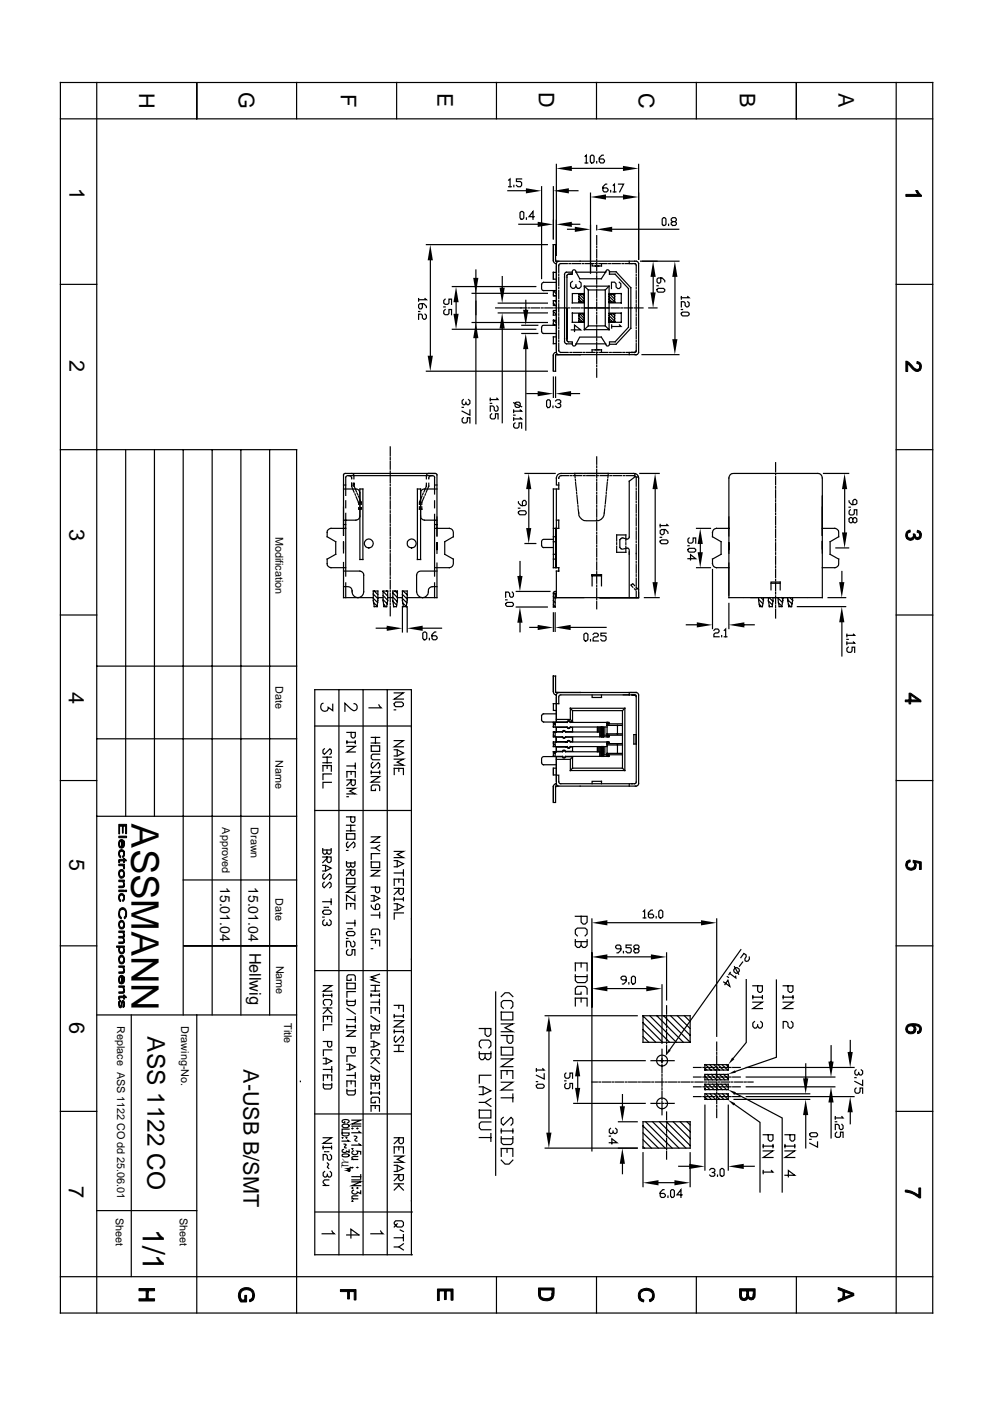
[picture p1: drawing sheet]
<svg xmlns="http://www.w3.org/2000/svg" width="210mm" height="297mm" viewBox="0 0 210 297" stroke-linecap="round" stroke-linejoin="round" font-family="sans-serif">
<defs><g id="words">
<text font-size="8" x="27.9" y="174.6" transform="rotate(90 27.9 174.6)">ASSMANN</text>
<text font-size="6.4" x="30.3" y="260.6" transform="rotate(90 30.3 260.6)">1/1</text>
<text font-size="5.2" x="31.2" y="219.7" transform="rotate(90 31.2 219.7)">ASS 1122 CO</text>
<g font-size="4.6">
<text x="29.5" y="19.7" transform="rotate(90 29.5 19.7)">H</text>
<text x="50.7" y="19.6" transform="rotate(90 50.7 19.6)">G</text>
<text x="72.3" y="19.8" transform="rotate(90 72.3 19.8)">F</text>
<text x="92.8" y="19.8" transform="rotate(90 92.8 19.8)">E</text>
<text x="114.2" y="19.5" transform="rotate(90 114.2 19.5)">D</text>
<text x="135.4" y="19.8" transform="rotate(90 135.4 19.8)">C</text>
<text x="156.8" y="19.8" transform="rotate(90 156.8 19.8)">B</text>
<text x="177.8" y="19.8" transform="rotate(90 177.8 19.8)">A</text>
<text x="14.7" y="39.8" transform="rotate(90 14.7 39.8)">1</text>
<text x="14.7" y="76.4" transform="rotate(90 14.7 76.4)">2</text>
<text x="14.7" y="112.1" transform="rotate(90 14.7 112.1)">3</text>
<text x="14.6" y="146.8" transform="rotate(90 14.6 146.8)">4</text>
<text x="14.7" y="182.1" transform="rotate(90 14.7 182.1)">5</text>
<text x="14.7" y="216.8" transform="rotate(90 14.7 216.8)">6</text>
<text x="51.6" y="226.7" transform="rotate(90 51.6 226.7)">A-USB B/SMT</text>
<text x="14.6" y="251.5" transform="rotate(90 14.6 251.5)">7</text>
</g>
<text font-size="3.4" x="52.9" y="202" transform="rotate(90 52.9 202)">Hellwig</text>
<g font-size="3">
<text x="46.7" y="188.1" transform="rotate(90 46.7 188.1)">15.01.04</text>
<text x="52.7" y="188.1" transform="rotate(90 52.7 188.1)">15.01.04</text>
</g>
<text font-size="2.7" x="72.5" y="246.2" transform="rotate(90 72.5 246.2)">u</text>
<g font-size="2.3">
<text x="58.4" y="113.8" transform="rotate(90 58.4 113.8)">Modification</text>
<text x="58.4" y="145.4" transform="rotate(90 58.4 145.4)">Date</text>
<text x="58.4" y="161.2" transform="rotate(90 58.4 161.2)">Name</text>
<text x="47.1" y="175.4" transform="rotate(90 47.1 175.4)">Approved</text>
<text x="53.2" y="175.4" transform="rotate(90 53.2 175.4)">Drawn</text>
<text x="58.4" y="190.4" transform="rotate(90 58.4 190.4)">Date</text>
<text x="58.5" y="204.7" transform="rotate(90 58.5 204.7)">Name</text>
<text x="24.8" y="217.5" transform="rotate(90 24.8 217.5)">Replace ASS 1122 CO dd 25.06.01</text>
<text x="38.4" y="217.5" transform="rotate(90 38.4 217.5)">Drawing-No.</text>
<text x="60.2" y="216.9" transform="rotate(90 60.2 216.9)">Title</text>
<text x="24.6" y="258.1" transform="rotate(90 24.6 258.1)">Sheet</text>
<text x="38.1" y="258.1" transform="rotate(90 38.1 258.1)">Sheet</text>
</g>
</g></defs>
<g fill="#000" stroke="#000" stroke-width=".21">
<path d="M194.1 40.4h.5l.2 .4-.2 .4z" fill-rule="evenodd"/>
<path d="M192.1 41.2h2.5l.2-.4 .6 .6v.2h-3.3z" fill-rule="evenodd"/>
<path d="M192.1 76.6a3.1 3.1 0 0 1 1.8 1.5l.6 .2 .4-.1 .1-.5 .1 .8a1.15 1.15 0 0 1-1.7-.4l-1-.9v1.6h-.3z" fill-rule="evenodd"/>
<path d="M194.4 76.7a1.1 1.1 0 0 1 .7 1.8l-.2-1.2-.5-.2z" fill-rule="evenodd"/>
<path d="M192.3 112.7l.7-.3v.4l-.5 .3-.2 1.1a1.19 1.19 0 0 1 0-1.5z" fill-rule="evenodd"/>
<path d="M192.4 113.4l.1 .5a.78 .78 0 0 0 1 0l.2-.4 .1 .4-.2 .5a.95 .95 0 0 1-1.3-.2z" fill-rule="evenodd"/>
<path d="M193.6 113.2h.4l-.2 .7z" fill-rule="evenodd"/>
<path d="M194.5 112.4l.7 .4-.2 .6-.1-.3-.5-.3z" fill-rule="evenodd"/>
<path d="M194 113.3l.1 .5 .4 .2 .4-.2 .3-1a.89 .89 0 0 1 0 1.3 .89 .89 0 0 1-1.4-.2z" fill-rule="evenodd"/>
<path d="M192.7 147h.4l2.1 1.5v.3l-2.1-1.5v2h-.4v-.5h-.8v-.4h.8z" fill-rule="evenodd"/>
<path d="M193.1 147.3v1.1h1.5l.6 .4h-2.1z" fill-rule="evenodd"/>
<path d="M25.2 177.3h1.6v.3h-1.6z" fill-rule="evenodd"/>
<path d="M25.3 178.3l.2 1.5a1.2 1.2 0 0 1-.2-1.5z" fill-rule="evenodd"/>
<path d="M25.5 178.1l.5-.1 .2 .3v.6l-.3-.5-.1 1.4-.1-1.5-.3 .2-.1 .5v-.7z" fill-rule="evenodd"/>
<path d="M25.9 178.4v1.1a1.2 1.2 0 0 0 .3-1.2 1 1 0 0 1-.4 1.5z" fill-rule="evenodd"/>
<path d="M25.2 174.8h1.6v2h-.2v-1.6h-.5v1.4h-.1v-1.4h-.6v1.6h-.2z" fill-rule="evenodd"/>
<path d="M25.3 182.2l.1 .7h-.2z" fill-rule="evenodd"/>
<path d="M25.3 180.4v.6l.3 .5v.3l-.5-.5z" fill-rule="evenodd"/>
<path d="M25.3 189.7v.6l.3 .5v.4l-.5-.6z" fill-rule="evenodd"/>
<path d="M25.3 193.7l.1 .5 .3 .3v.3l-.4-.3z" fill-rule="evenodd"/>
<path d="M25.3 184.6v.7l.3 .5h.4l.2-.5v.6l-.1 .2a.69 .69 0 0 1-.8-.1 .69 .69 0 0 1-.2-.7z" fill-rule="evenodd"/>
<path d="M25.2 187.9l.9-.1 .1-.4v.7l-.1 .1h-.9z" fill-rule="evenodd"/>
<path d="M25.3 195.4v.7l.3 .5h.4l.2-.5v.6l-.4 .3a.95 .95 0 0 1-.5-1.6z" fill-rule="evenodd"/>
<path d="M25.5 180.2h.6l.2 .3-.1 .5-.2-.5h-.5l-.2 .5v-.6z" fill-rule="evenodd"/>
<path d="M25.3 189.7l.4-.3 .4 .2 .2 .2-.1 .6-.1-.5-.3-.1-.4 .1-.1 .4z" fill-rule="evenodd"/>
<path d="M25.2 199.7h.9l.1-.3 .1 .5-.3 .2h-.8z" fill-rule="evenodd"/>
<path d="M26.2 198.2l.1 .4-.1 .2z" fill-rule="evenodd"/>
<path d="M25.2 183.2h1.2l-.2 .7-.2-.3-.8-.1z" fill-rule="evenodd"/>
<path d="M25.2 186.6h1.2v.3h-.2v.2l-.2-.2h-.8z" fill-rule="evenodd"/>
<path d="M25.2 188.7h1.2v.3h-1.2z" fill-rule="evenodd"/>
<path d="M25.2 197.4h1.2v.3h-.2v.2l-.2-.1-.8-.1z" fill-rule="evenodd"/>
<path d="M26.3 180.5l.1 .9-.4 .4z" fill-rule="evenodd"/>
<path d="M26.2 183.5l.2 .4-.1 .4-.1-.2z" fill-rule="evenodd"/>
<path d="M25.5 184.4l.2-.1a.94 .94 0 0 1 .5 1.6l-.1-1a.42 .42 0 0 0-.7 0l-.1 .4v-.7z" fill-rule="evenodd"/>
<path d="M26.2 186.9a1.02 1.02 0 0 1 0 1.2z" fill-rule="evenodd"/>
<path d="M26.3 189.8l.1 .9-.4 .4z" fill-rule="evenodd"/>
<path d="M25.5 195.2a.78 .78 0 0 1 .9 .3 .78 .78 0 0 1 0 .9l-.2 .3a1.11 1.11 0 0 0-.2-1.2h-.5l-.2 .6v-.7z" fill-rule="evenodd"/>
<path d="M25.2 198.5l1-.1v.4a.93 .93 0 0 1 .1 1.1l-.1-.9-.2-.1h-.8z" fill-rule="evenodd"/>
<path d="M26.2 197.7l.2 .6-.1 .3z" fill-rule="evenodd"/>
<path d="M26.7 193.7v.7l-.3 .4-.1-.3 .3-.3z" fill-rule="evenodd"/>
<path d="M25.3 182.2h.9v-.2h.2v.2h.3l.1 .3h-.4v.4h-.2v-.4h-.7l-.1 .2z" fill-rule="evenodd"/>
<path d="M26.6 188.7h.2v.3h-.2z" fill-rule="evenodd"/>
<path d="M25.4 192.7a.83 .83 0 0 1 1-.2 .83 .83 0 0 1 .4 .9l-.1 1v-.7a.7 .7 0 0 0-.7-.9 .7 .7 0 0 0-.7 .9v.8l-.2-.8z" fill-rule="evenodd"/>
<path d="M192.3 182.7l.7-.4v.4l-.4 .2-.2 .5z" fill-rule="evenodd"/>
<path d="M192.3 182.7l.1 .7a.79 .79 0 0 0 .7 .7 .79 .79 0 0 0 .8-.7l.1 .8a1.15 1.15 0 0 1-1.6 0 1.15 1.15 0 0 1-.1-1.5z" fill-rule="evenodd"/>
<path d="M194.1 182.9a1.04 1.04 0 0 1-.1 1.3z" fill-rule="evenodd"/>
<path d="M193.6 182.4l1.7 .3v1.6h-.4v-1.3l-.8-.1-.1 1.3-.1-.8-.3-.6z" fill-rule="evenodd"/>
<path d="M25.3 211.2l.1 .7h-.2z" fill-rule="evenodd"/>
<path d="M25.3 207l.2 1.6a1.2 1.2 0 0 1-.2-1.6z" fill-rule="evenodd"/>
<path d="M25.4 212.1l.1-.1 .1 .4-.2 .1-.1 .4-.1-.6z" fill-rule="evenodd"/>
<path d="M25.3 202.8l.1 1 .2 .2h.4l.2-.6v.7l-.4 .3a.95 .95 0 0 1-.5-1.6z" fill-rule="evenodd"/>
<path d="M25.2 206.1l.9-.1 .1-.4v.7l-.1 .1h-.9z" fill-rule="evenodd"/>
<path d="M25.5 206.9l.5-.1 .2 .2v.7l-.3-.5-.1 1.4-.1-1.5-.3 .2-.1 .4v-.7z" fill-rule="evenodd"/>
<path d="M25.2 210.3h.9l.1-.4v.6l-.1 .1h-.9z" fill-rule="evenodd"/>
<path d="M26.2 212.8v.7l-.1 .1z" fill-rule="evenodd"/>
<path d="M25.3 200.9l.1 .8a.42 .42 0 0 0 .7 0l.1-.3 .1 .5a.64 .64 0 0 1-.8 .3 .64 .64 0 0 1-.4-.8z" fill-rule="evenodd"/>
<path d="M24.7 200.6h1.7v.3h-.2v.2l-.2-.2h-.5l-.2 .5v-.5h-.6z" fill-rule="evenodd"/>
<path d="M25.2 204.8h1.2v.3h-.2v.2l-.4-.2h-.6z" fill-rule="evenodd"/>
<path d="M25.2 209h1.2v.3h-.2v.2l-.4-.2h-.6z" fill-rule="evenodd"/>
<path d="M26.2 200.9l.2 .5-.1 .5z" fill-rule="evenodd"/>
<path d="M25.5 202.6a.82 .82 0 0 1 .8 .3 .82 .82 0 0 1 .1 .9l-.2 .3v-.7l-.2-.5h-.5l-.2 .5v-.6z" fill-rule="evenodd"/>
<path d="M26.2 205.1l.2 .6-.2 .6z" fill-rule="evenodd"/>
<path d="M25.9 207.2v1.1a1.3 1.3 0 0 0 .3-1.3 1.03 1.03 0 0 1-.4 1.6z" fill-rule="evenodd"/>
<path d="M26.2 209.3l.2 .6-.2 .6z" fill-rule="evenodd"/>
<path d="M25.2 212.3l.3 1 .2-.8 .3-.4a.98 .98 0 0 1 .2 1.4v-1l-.1-.1-.4 1.2h-.4l-.2-.6z" fill-rule="evenodd"/>
<path d="M25.3 211.2h.9v-.3h.2v.3h.3l.1 .3h-.4v.4h-.2v-.4h-.8v.2z" fill-rule="evenodd"/>
<path d="M192.4 218.2l.1 .4a.8 .8 0 0 0 1.3-.4l.1 .7a1.3 1.3 0 0 1-1.7-.1z" fill-rule="evenodd"/>
<path d="M193.8 217.4a1 1 0 0 1 .1 1.5z" fill-rule="evenodd"/>
<path d="M195 218.2l.2 .6-.6 .3-.1-.4 .4-.1z" fill-rule="evenodd"/>
<path d="M192.4 217.3a2.39 2.39 0 0 1 2.9 .4l.1 .5-.2 .6-.2-.6a1.08 1.08 0 0 0-1.2-.8l-.1 .3a.78 .78 0 0 0-.8-.2 .78 .78 0 0 0-.5 .7l-.2 .5a1.11 1.11 0 0 1 .2-1.4z" fill-rule="evenodd"/>
<path d="M191.9 252.3a4.6 4.6 0 0 1 2.9 1.2v-1.6h.4v2.1h-.3a5.1 5.1 0 0 0-3-1.3z" fill-rule="evenodd"/>
<path d="M29.5 275.4h1.5l.4-1.7v1.7h1.4v.4h-3.3z" fill-rule="evenodd"/>
<path d="M29.5 273.2h3.3v.5h-1.4l-.4 1.7v-1.7h-1.5z" fill-rule="evenodd"/>
<path d="M50.9 274.6l.4 1h.6v-1h.4v1.4h-1.2l-.3-.3z" fill-rule="evenodd"/>
<path d="M53.6 274.6v1.1l-.6 .3-.1-.4 .6-.5z" fill-rule="evenodd"/>
<path d="M51 273.4a1.72 1.72 0 0 1 2.3 0 1.72 1.72 0 0 1 .3 2.3 2.08 2.08 0 0 0-.3-1.9 1.36 1.36 0 0 0-1.5-.4 1.36 1.36 0 0 0-.9 1.2l-.1 1.1-.1-.3a1.93 1.93 0 0 1 .3-2z" fill-rule="evenodd"/>
<path d="M72.2 273.4h3.3v2.2h-.4v-1.8h-1v1.6h-.4v-1.6h-1.5z" fill-rule="evenodd"/>
<path d="M92.8 273.3h3.3v2.4h-.5v-2h-1v1.8h-.4v-1.8h-1.1v2h-.3z" fill-rule="evenodd"/>
<path d="M114.6 273.5a1.35 1.35 0 0 0 .5 1.7l.5 .1a1.1 1.1 0 0 0 1.5-1.1l.1 1.1a2.05 2.05 0 0 1-2.8-.1z" fill-rule="evenodd"/>
<path d="M114.2 273.1h3.3a3 3 0 0 1-.3 2.2l-.1-1.8h-2.5l-.2 1.7-.2-.4z" fill-rule="evenodd"/>
<path d="M135.7 274.6a.94 .94 0 0 0 .8 1l-.1 .4-.8-.4z" fill-rule="evenodd"/>
<path d="M138.3 274.7l.2 .8-.7 .5-.1-.4 .5-.4z" fill-rule="evenodd"/>
<path d="M135.8 273.5a1.73 1.73 0 0 1 2.1-.2 1.73 1.73 0 0 1 .8 1.9l-.2 .3-.2-.8a1.39 1.39 0 0 0-.9-1.1 1.39 1.39 0 0 0-1.5 .4l-.2 .6-.1 1-.2-.4-.1-.5a1.41 1.41 0 0 1 .5-1.2z" fill-rule="evenodd"/>
<path d="M157.2 273.7a1.61 1.61 0 0 0 .3 1.5h.6l.2-.3v-.4l-.1 1.1a.99 .99 0 0 1-1.2-.2z" fill-rule="evenodd"/>
<path d="M158.7 273.7v1.1l.2 .3h.6l.2-.8v1.2l-.4 .1-.4-.1-.3-.3z" fill-rule="evenodd"/>
<path d="M156.8 273.2h3.3l-.1 1.9-.3 .3v-1.7h-1l-.1 1.5-.3 .3v-1.8h-1.1l-.2 1.7-.2-.3z" fill-rule="evenodd"/>
<path d="M177.7 273l3.3 1.2v.5l-1.9-.8-.4 1.3v-1.4l-1-.4z" fill-rule="evenodd"/>
<path d="M179.1 273.9v1.1l1.6-.5 .3 .2-3.3 1.3v-.4l1-.4z" fill-rule="evenodd"/>
</g>
<g fill="none" stroke="#000" stroke-width=".25">
<path d="M12.8 17.5h185v260.9h-185zM20.5 17.5v260.9M62.9 17.5v7.7M84.1 17.5v7.7M105.3 17.5v7.7M126.5 17.5v7.7M147.6 17.5v7.7M190 17.5v260.9M12.8 25.2h185M41.7 25.2v-7.7v7.7M107.8 38.2l.3-.3v1.7M107.8 39.6h.6"/>
<path d="M108.9 39.3v.3M110.6 37.9h-1.1v.6h.8l.3 .2v.6l-.3 .3h-.5l-.3-.3M114.8 39.6v19.5M117.3 39.6v11M118 34.8v19.4M119.6 35.7h14.2M124.1 33.2l.2-.3v1.7M124.1 34.6h.5M125.2 33.2l.2-.3h.3l.3 .3v1.1l-.3 .3h-.3l-.2-.3zM126.5 34.3v.3M127.9 32.9h-.3l-.5 .6v.8l.3 .3h.5l.3-.3v-.3l-.3-.3h-.8M128.6 39h-.2l-.6 .6v.8l.3 .3h.5l.3-.3v-.3l-.3-.3h-.8"/>
<path d="M130 39.3l.3-.3v1.7M131.1 39h1.1l-.8 1.7M135.4 34.8v20.2M168.8 25.2v-7.7v7.7M90.4 51.9h25.7M91.2 53.5v23.6M100.9 57.2v32.6M106.5 58.6v4M107.7 40.4h5.5M110 47.5h5.7M110.5 44.8h.3l.3 .3v1.1l-.3 .3h-.3l-.2-.3v-1.1zM111.6 46.2v.3"/>
<path d="M113.3 45.9h-1.1l.8-1.1v1.7M117.3 57.7v1.5h.7M117.3 57.7v1.5M117.3 57.7h.7M118 59.9h-2.7l-.5 .4v.9l.2 .4h3M118 55.9a.61 .61 0 0 1-.7-.6v-3.4h.5v3.5h17.1l.4 .2 .1 19.1M118 55.9v18.8M118.5 55.4l-.5 .2v.3M118.5 58.1v.3M118.5 58.8v1.7M119 40.4h3.5M119.6 47.5h3.3"/>
<path d="M120.3 55.9h-1.4l-.4 .2v1.6M120.3 48.6h3.2M120.6 55.9h.4M120.8 58.1h.5h-.8l-.3 .3v6.9M121.3 57.7h-1.4l-.2 .4v14.4l.4 .4h1.2M121.3 59.7l-.3 .3v.8l.3 .3h.4l.4-.3M121.3 55.9h1.8M122.2 57.7h6.2M122.8 59.7l.4 .3v.8l-.4 .3h-.4l-.3-.3v-.4M123.5 55.9h.3M124.1 55.9h1.8M125.2 40.9v17"/>
<path d="M125.5 55.9v.5h.5M126.1 56.4h.2M126.3 55.9h.3M126.3 56.4h.4M126.5 47.8v.9M126.5 50v1.8M126.5 52.2v.3M126.5 52.9v1.7M126.5 55v.3M126.5 55.7v1.7M126.5 57.8v.3M126.5 58.5v1.7"/>
<path d="M126.8 56.4h.1M126.9 41.7h6.9M127 55.9h1.7M127.5 55.9v.5h-.4M128.2 48.6h15.7M129.1 55.9h.3M129.2 57.6l-.2-.4h-.4l-1.1 1.9h-4.6l-.8-1.7-.4-.2-.3 .2-.1 .7M129.5 40.4v.3M129.8 55.9h1.7M130 40.7h.6M131.3 59.8l.3 .4v.6l-.3 .4h-.3l-.4-.4v-.6l-.3-.4h-.7v1.4M131.9 55.9h.3"/>
<path d="M132.6 55.9l2.2 .1 .1 1.7M133.4 55.4v.5M134.9 58.1v.4M134.9 58.8v1.8M135.8 55.4h8.2M138.5 57v6.6M140.1 58.9v.8l-.3 .3h-.2l-.3-.3v-.5l.3-.3h.8l.5 .6v.2M140.7 46.2h.2l.3 .2v1.1l-.3 .3h-.2l-.3-.3v-1.1zM141.8 47.5v.3M142.6 47l-.3-.3v-.3l.3-.2h.6l.2 .2v.3l-.2 .3h-.6l-.3 .3v.2l.3 .3h.6l.2-.3v-.2l-.2-.3M143.1 57v16.5M12.8 60.3h7.7"/>
<path d="M88.8 63.3v.5M88.8 66h.2M89.6 64.4v.8l-.3 .3h-.3l-.2-.3v-.5l.2-.3h.9l.5 .5v.3M90.1 63.3l.3 .2h-1.6M90.1 66.6l.3 .3v.5l-.3 .3h-.2l-.3-.3v-.5l-.3-.3h-.5v1.1M90.4 78.7h25.7M94.1 65.1h.3M94.4 63.4l-.3 .3v.6l.3 .2h.5l.3-.2v-.9h.5v1.1M94.4 65.6l-.3 .3v.6l.3 .2h.5l.3-.2v-.9h.5v1.1M95.9 60.8h17.7M95.9 69.8h17.7M96.7 62.4v5.8"/>
<path d="M100.1 62.2h16M100.1 68.4h16M105.1 65.3h6.6M105.6 64.3h10.5M105.6 66.3h10.5M106.5 68v21.6M110.6 70.7h3.4M110.6 69h3.4M111.5 63.7v3.6M111.5 72.4v18.8M112 65.3h.4M112.7 65.3h1.7"/>
<path d="M114.8 65.3h.4M115.5 65.3h1.8M117.3 75.3v3.4v-3.4M117.3 79.9v4.4M117.3 62.5l.2 .2M117.3 64.3l.5 .5M117.3 66l.7 .7M117.3 68.7l.2 .2M117.4 61.7l.6 .6M117.4 67.9l.6 .6M117.6 65.3h.4M117.7 63.8l.3 .3"/>
<path d="M117.8 79.9v4.4M117.9 74.7l-.5 .3-.1 .3M118 61.7h-.7v1M118 62.7h-.7h.7M118 63.8h-.7v1h.7M118 74.7l.2 .4 .3 .1M118 69h-2.7h-.3l-.2 .4v.9l.2 .4h3M118 65.8h-.7v1h.7M118 74.7h.1M118 67.9h-.7v1h.7M118 71.4h-.7v1.5h.7M118.2 75.2l-.4 .1v3.4h-.5"/>
<path d="M118.3 65.3h1.8M118.5 72.8v1.7l.4 .2h1.6M118.5 60.9v.3M118.5 61.6v1.7M118.5 63.7v.4M118.5 64.4v1.8M118.5 66.5v.4M118.5 67.2v1.8M118.5 69.3v.3M118.5 70v1.8M118.5 72.1v.4M120.2 72.1v-6.8v6.8l.1 .3 .2 .1h.8l.2 .8h.4l.2-.1 .8-1.7h4.6l1.1 1.8h.4l.2-.3h1.4l3.2-3.4v-8.6l-3.2-3.4h-1.4v.5h1.2l2.8 3.1v8.2l-2.8 3.1h-1.2v.5"/>
<path d="M120.4 65.3h.4M120.8 74.7h.4M121.1 69.9h2l-1.3-1v1.4M121.1 65.3h1.8M121.5 74.7h1.8M122.2 72.9h6.2M122.7 63.4l.7 .7M122.7 64l.1 .1M122.7 62.9l1.2 1.1M122.7 64.1h1.2M122.7 66.9l1.2 1.2M122.7 68.1l.1 .1"/>
<path d="M122.7 67.5l.7 .7M122.9 62.4l1 1M122.9 66.5l1 1M123 75.2h-5h5M123 75.2h11.6M123.2 65.3h.4M123.5 62.4l.4 .4M123.5 66.5l.4 .4M123.6 74.7h.4M123.9 62.2h-2.6v2h2.6M123.9 60.7v9.2M123.9 60.7h5.2"/>
<path d="M123.9 66.4h-2.6v1.9h2.6M123.9 60.7l.8 .8M123.9 62.4h-1.2v1.7M123.9 66.5h-1.2v1.7h1.2M123.9 65.3h5.3M123.9 69.9h5.2M124.3 74.7h1.8M124.7 61.5v7.6M124.7 61.5h3.6M124.7 69.1h3.6M124.7 69.1l-.8 .8M126 74.2h-.5v.5"/>
<path d="M126.1 74.2h.2M126.3 74.2h.4M126.4 74.7h.4M126.5 60.6v.3M126.5 61.3v1.7M126.5 63.4v.4M126.5 64.1v1.7M126.5 66.2v.4M126.5 66.9v1.8M126.5 69v.3M126.5 69.7v1.8M126.5 71.8v.4"/>
<path d="M126.5 72.5v1.8M126.5 74.6v.4M126.5 75.3v1.8M126.5 77.4v.4M126.5 78.2v1.8M126.8 74.2h.1M127.1 74.2h.4v.5M127.1 74.7h1.8M128.3 61.5v7.6M128.3 69.1l.8 .8M129.1 60.7v9.2M129.1 62.2h2.6v2h-2.6"/>
<path d="M129.1 62.4h1.2v1.7h-1.2M129.1 60.7l-.8 .8M129.1 62.8l1.2 1.2M129.1 63.4l.7 .7M129.1 64l.1 .1M129.1 66.5h1.2v1.7h-1.2M129.1 66.4h2.6v1.9h-2.6M129.1 66.9l1.2 1.2M129.1 68.1l.2 .1M129.1 67.5l.7 .7M129.3 74.7h.3M129.3 62.4l1 1"/>
<path d="M129.3 66.5l1 1M129.6 65.3h1.7M129.7 68.9v.7M129.9 62.4l.4 .4M129.9 74.7h1.8M129.9 66.5l.4 .4M131.3 68.9l.4 .3h-2M131.6 65.3h.4M132.1 74.7h.3M132.4 65.3h1.7M132.7 74.7h1.6M133.4 74.7v.5"/>
<path d="M134.2 74.7h-.4h.8M134.5 65.3h.3M134.6 74.7h.1M134.9 74.4l-.3 .3M134.9 75.2h-.3h.3M134.9 60.9v.4M134.9 61.6v1.8M134.9 63.7v.4M134.9 64.4v1.8M134.9 66.6v.3M134.9 67.2v1.8M134.9 69.3v.4"/>
<path d="M134.9 70.1v1.7M134.9 72.1v.4M134.9 72.9v1.5M135.1 65.3h1.2M135.4 74.7l-.3 .4-.2 .1M136.1 75.2h7.9M137.6 65.3h1.7M139.3 60.6h.3M139.6 61.1h1.1l.2 .3v.3l-.2 .2h-1.1l-.3-.2v-.3zM144.5 66.4l.2-.2h1.1l.3 .2v.3l-.3 .3h-1.1l-.2-.3zM144.5 62.9v.5M144.5 65.6h.2"/>
<path d="M145.8 62.9l.3 .2h-1.6M145.8 64l.3 .2v.6l-.3 .3h-.2l-.3-.3v-.6l-.3-.2h-.5v1.1M190 60.3h7.8M12.8 95.3h50.1v183.1M26.6 95.3v77.8M32.7 95.3v77.8M38.8 95.3v119.9M45 95.3v119.9M51.1 95.3v119.9M57.2 95.3v119.9M82.7 94.7v2M82.7 97v.4"/>
<path d="M82.7 97.8v1.7M82.7 99.9v.3M98 86.4h.2M98.2 84.7l-.2 .3v.5l.2 .3h.3l.3-.3M98.2 88.6l-.2 .2v.6l.2 .3h.6l.3-.3v-.8h.5v1.1M99.3 84.7l.3 .3v.5l-.3 .3h-.2l-.3-.3v-.2M99.6 86.9v1.1l-1.6-.8M103.9 84.4v.6M103.9 85.5h.3M104.2 87.7l-.3 .3v.6l.3 .2h.6l.3-.2v-.9h.5v1.1M105.3 84.4l.3 .3h-1.7M105.3 86.1l.3 .3v.5l-.3 .3h-.2l-.3-.3v-.5l-.3-.3h-.6v1.1"/>
<path d="M108.9 86.9v.6M108.9 88.6v.5M108.9 85.4l1.7 .8M108.9 88h.3M109.2 85.5l.3-.2h.5l.3 .2v.6l-.3 .3h-.5l-.3-.3zM109.2 89.7l-.3 .2v.6l.3 .3h.5l.3-.3v-.8h.6v1.1M110.3 86.9l.3 .3h-1.7M110.3 88.6l.3 .2h-1.7M111.7 83.4h4M115.9 85l.2-.2h.3l.3 .2v1.1l-.3 .3h-.3l-.2-.3zM117.2 86.1v.3M117.8 85l.3-.2h.5l.3 .2v.3l-.3 .3h-.3"/>
<path d="M118.6 85.6l.3 .3v.2l-.3 .3h-.5l-.3-.3M119.4 83.4h3.5M126.5 96.9v1.5M126.5 98.8v.3M126.5 99.5v1.7M164.4 98.1v1.9M190 95.3h7.8M72.8 103.7h2.7a.8 .8 0 0 1 .8 .8M72.8 116.4v-1.6v2.4M72.8 119.3v7.4h6.3M72.8 102.8h.5M72.8 111.2h.5"/>
<path d="M73.3 112h-3.1a.87 .87 0 0 0-.8 .9v.9l1.8 1.1v2.6l-1.8 1v1a.87 .87 0 0 0 .8 .9h3.1M73.3 106.2v1.5M73.3 108.8v13.3M73.9 100.8h17.8M74.6 102.5v.5v-.5M74.6 101.5a.57 .57 0 0 0-.5-.7h-.5l-.3 .4v3.8M74.6 103v.2v-.2M74.6 100.4h17.7M74.6 103.2l.5 1.2M75 101.5v-.9l-.2-.2-1.9 .1-.1 13M75 102.5v.4v-.4M75 102.9l.6 1.4"/>
<path d="M75.2 104.7l.2 .3M75.5 105.3l.5 1.2M75.7 104.6l.2 .3M76 106.5l.1 .4M76 105.2l.5 1.2M76 106.5l.1 .1M76.1 107.6v.4h.5h-.5M76.3 109.4a.87 .87 0 0 1-.8 .9h-2.7M76.3 103.7h.6v14.9h-.6zM76.5 106.4l.1 .5zM76.6 107.6v.4v-.4M82.7 100.5v1.8"/>
<path d="M82.7 102.7v.3M82.7 103.4v1.7M82.7 105.5v.3M82.7 106.2v1.7M82.7 108.3v.3M82.7 109v1.8M82.7 111.1v.3M82.7 111.8v1.7M82.7 113.9v.4M82.7 114.6v1.7M82.7 116.7v.4M82.7 117.4v1.8"/>
<path d="M82.7 119.5v.4M88.5 103.7h.7v14.9h-.7zM88.9 107.4v.6h.5M88.9 108h.5M89.2 109.4a.87 .87 0 0 0 .8 .9h2.6M89.4 107.4v.6M89.5 105.2l-.5 1.2-.1 .5M89.7 104.6l-.1 .3M89.9 105.3l-.5 1.2v.4M90.2 104.7l-.1 .3M90.4 101.5v-.7l.3-.4 1.9 .1v13.1M90.4 102.5v.6l-.5 1.2"/>
<path d="M90.9 101.5a.68 .68 0 0 1 .4-.6 .68 .68 0 0 1 .8 .1v3.7M90.9 102.5v.5l-.5 1.4M92.1 112h3.2a.87 .87 0 0 1 .8 .9v.9l-1.8 1.1v2.6l1.8 1v1a.87 .87 0 0 1-.8 .9h-3.2M92.1 102.8h.5M92.1 111.2h.5M92.1 106.2v1.5M92.1 109.1v13M92.6 103.7h-2.6a.79 .79 0 0 0-.8 .8M92.6 116.5v-1.6v2.4M92.6 119.4v7.3h-6.3M109.9 106.4v.2l.6 .6h.8l.3-.3v-.5l-.3-.3h-.3l-.2 .3v.8M109.9 107.7h.3"/>
<path d="M110.2 108.3h1.1l.3 .3v.2l-.3 .3h-1.1l-.3-.3v-.2zM110.3 119v4.7M111.3 100.4h6.4M111.3 115.2h2.3M112.1 102v11.6M117.3 114.3h-2l-.5 .5v.9l.2 .3 2.3 .1M117.3 112h1.2v-1.7h-.5v10.1M117.3 113.8h.5M117.3 114.9h.5M117.3 117.5h.5M117.3 118.5h.5M117.8 112v8.4"/>
<path d="M118 103.7v6.6M118.5 102.8h-.5v-1.4a.94 .94 0 0 1 1-1h15.4a.94 .94 0 0 1 1 1v25.3h-8.3M118.5 102.3v1.4h-1.2v16.7h1.2v.7h-.5v5.6h11.2M120.5 100.8h-1.5a.55 .55 0 0 0-.5 .6M120.9 100.8h.4M121.6 100.8h1.7M121.9 100.4v.9M122 101.6v.3M122 102.3l.2 1.8M122.2 104.4l.1 .3M122.3 105.1l.2 1.8M122.5 107.2l.1 .3"/>
<path d="M122.6 107.9l.1 .9a1.61 1.61 0 0 0 1.7 1.6h2.1a1.61 1.61 0 0 0 1.6-1.6l.1-.9M123.7 100.8h.4M124.4 100.8h1.8M126.5 100.8h.4M126.5 101.6v.3M126.5 102.3v1.7M126.5 104.4v.3M126.5 105.1v1.8M126.5 107.2v.3M126.5 107.9v1.8M126.5 110v.3M126.5 110.7v1.7"/>
<path d="M126.5 112.8v.4M126.5 113.5v1.8M126.5 115.6v.4M126.5 116.3v1.8M126.5 118.4v.4M126.5 119.1v1.8M127.2 100.8h1.8M128.3 107.2l-.1 .3M128.5 105.1l-.2 1.8M128.5 104.4v.3M128.8 102.3l-.2 1.8M128.8 101.6v.3"/>
<path d="M129 100.4l-.1 .9M129.3 100.8h.4M130 100.8h1.8M130.7 114.7v-1.3h2v1.3M130.7 115.8v1.3h2v-1.3M130.7 115.1v.3M132.1 100.8h.4M132.7 115.1v.3M132.8 100.8l1.8 .1M133.4 117v9.7M134.7 101.1l-1.3 .9v11.9l-.2 .4-1.4-.2-.4 .3v1.7l.4 .3 1.4-.2 .2 .4v.9M134.7 100.4a.42 .42 0 0 0 0 .6 .42 .42 0 0 0 .6 0"/>
<path d="M134.9 101.1v2M134.9 103.5v.3M134.9 104.1v1.8M134.9 106.3v.3M134.9 107v1.7M134.9 109.1v.3M134.9 109.8v1.7M134.9 111.9v.3M134.9 112.6v1.7M134.9 114.7v.3M134.9 115.4v3.3M134.9 119v.4"/>
<path d="M134.9 119.7v1.8M135.7 100.4h4.1M138.9 102v23.1M140 114.7l.3-.2h1.1l.2 .2v.3l-.2 .3h-1.1l-.3-.3zM140 111.2v.5M140 113.9h.3M140.8 112.3v.8l-.3 .3h-.2l-.3-.3v-.6l.3-.2h.8l.5 .5v.3M141.4 111.2l.2 .2h-1.6M145.9 118.5h1.6l-1.1-.9v1.1M145.9 115.7h.2M146.1 114.1l-.2 .2v.6l.2 .3h.6l.3-.3v-.8h.5v1.1M146.1 116.3h1.1l.3 .2v.3l-.3 .3h-1.1l-.2-.3v-.3z"/>
<path d="M147.7 112h2.9M148.5 113.7v5M154.5 116.5v-1.6v2.4M154.5 112h-2.6a.87 .87 0 0 0-.8 .9v.9l1.8 1.1v2.6l-1.8 1v1a.87 .87 0 0 0 .8 .9h2.6M154.8 100.6l.7-.2h17.9a.94 .94 0 0 1 .9 1v25.3h-19.8v-25.3zM164.4 100.3v.4M164.4 101.1v1.7M164.4 103.2v.3M164.4 103.9v1.7M164.4 106v.3M164.4 106.6v1.8M164.4 108.8v.3"/>
<path d="M164.4 109.5v1.7M164.4 111.6v.3M164.4 112.3v1.7M164.4 114.4v.3M164.4 115.1v1.7M164.4 117.2v.3M164.4 117.9v1.7M164.4 120v.4M174.3 112h2.7a.87 .87 0 0 1 .8 .9v.9l-1.8 1.1v2.6l1.8 1v1a.87 .87 0 0 1-.8 .9h-2.7M174.6 100.4h5.3M177.2 116.2h2.7M179.1 102v12.5"/>
<path d="M180 106.2v.2l.6 .6h.8l.3-.3v-.5l-.3-.3h-.3l-.3 .3v.8M180 107.5h.3M180.3 108.1l-.3 .3v.5l.3 .3h.5l.3-.3v-.8h.6v1.1M180.8 110l.3-.3h.3l.3 .3v.6l-.3 .2h-.3l-.3-.2v-.6l-.2-.3h-.3l-.3 .3v.6l.3 .2h.3l.2-.2M12.8 130.4h7.7M72.8 121.1h3.5a.87 .87 0 0 1 .8 .8v3.6a1.24 1.24 0 0 1-1.4 1.2 1.24 1.24 0 0 1-1-1.5 .87 .87 0 0 0-.9-.8h-1M73.3 123.6v3.1M79.1 125.3h1l-.2 3.3h-.5l-.3-1.3zM79.1 125.9l1 1M79.1 126.8l1 1M79.2 127.8l.7 .7M79.4 125.3l.7 .8"/>
<path d="M79.8 133.2h3.9M80.1 126.7h1.1M81.2 125.3h1v2l-.2 1.3h-.6l-.2-1.3zM81.2 125.4l1 1M81.2 126.2l1 1.1M81.2 127.1l.9 .9M81.3 128.2l.5 .4M82 125.3l.2 .2M82.2 126.7h1.1M82.7 120.2v1.8M82.7 122.3v.3M82.7 123v1.8"/>
<path d="M82.7 125.1v.4M82.7 125.8v1.8M82.7 127.9v.4M82.7 128.6v2M83.3 125.7l1 1h1M83.3 127.5l.8 .8M83.3 125.3h1v2l-.2 1.3h-.6zM83.3 126.6l.9 1M83.5 128.5v.1M83.8 125.3l.5 .5M85.3 125.3h1v2l-.2 1.3h-.6l-.2-1.3zM85.3 128.6v5.4"/>
<path d="M85.3 126l1 1M85.3 126.9l1 .9M85.4 127.9l.7 .7M85.5 125.3l.8 .8M86.3 128.6v5.4M88 133.2h5.6M89.6 134.2l.3-.2h.3l.3 .2v1.1l-.3 .3h-.3l-.3-.3zM91 135.3v.3M92.1 123.6v3.1M92.4 134h-.3l-.5 .5v.8l.2 .3h.6l.3-.3v-.2l-.3-.3h-.8M92.6 121.1h-3.4a.87 .87 0 0 0-.9 .8v3.6a1.26 1.26 0 0 0 1.4 1.2 1.26 1.26 0 0 0 1.1-1.5 .87 .87 0 0 1 .8-.8h1M107.2 128l.3-.3h1.1l.3 .3v.3l-.3 .3h-1.1l-.3-.3z"/>
<path d="M107.2 127.2h.3M108.6 125.5l.3 .3v.6l-.3 .2h-.3l-.2-.2v-.6l-.3-.3h-.6v1.1M109.5 128.7h6.6M109.5 125.4h7.1M110.3 130.4v3.5M112.3 133h3.4M117.3 129.9v4M117.3 128.2l.4 .4M117.3 126.5l.4 .4M117.3 127.3l.4 .5M117.4 125.6l.3 .4M117.7 129.9v4"/>
<path d="M118 125.4a.47 .47 0 0 0-.7 .4v2.9h.4v-2.8l.3-.1M119.4 133h9.1M123.8 134.5l.3-.3h.3l.3 .3v1.1l-.3 .3h-.3l-.3-.3zM125.2 135.6v.3M125.5 124.2v-2.4h2v2.4M125.5 122.1h2M125.8 134.5l.2-.3h.6l.3 .3v.3l-.3 .3h-.6l-.2 .2v.6h1.1M126.5 121.2v.4M126.5 121.9v1.8M126.5 124v.4M126.5 124.7v1.8M126.5 126.8v.4"/>
<path d="M126.5 127.6v1.5M128.5 134.2h-1.1v.6h.8l.3 .3v.5l-.3 .3h-.5l-.3-.3M134.5 124.8l.2 .3M134.6 124.2l-.4-.5-.4 .3 .4 .5M134.9 121.8v.4M134.9 122.6v1.7M134.9 124.6v.4M134.9 125.4v1.3M134.9 124.5l.5 .6M136.6 126.7h3.2M145.5 132.5h3.9M147.7 120.4h2.9"/>
<path d="M151.1 120.7v12.6M151.4 133.7l.3-.3h.5l.3 .3v.2l-.3 .3h-.5l-.3 .3v.5h1.1M153 134.8v.2M153.6 133.7l.3-.3v1.6M153.6 135h.5M154.5 127.9v5.4M156.2 132.5h3.7M160.8 126.7l.3 1.9h.5l.3-1.9h1l.2 1.9h.6l.2-1.9M160.8 127.1l.9 .9M161 128.1l.5 .5M161.4 126.7l.5 .5M162.9 127.4l.9 .8"/>
<path d="M163.1 128.5l.1 .1M163.1 126.7l.8 .8M163.5 125.1v-1.7h1.9v1.7M163.5 123.7h1.9M164.4 120.7v1.7M164.4 122.8v.4M164.4 123.5v1.8M164.4 125.6v.3M164.4 126.3v1.8M164.4 128.4v.4M164.4 129.1v1.9M165 126.7l.2 1.9h.6l.2-1.9"/>
<path d="M165 126.8l.9 1M165 127.8l.8 .7M165.7 126.7l.3 .3M167 126.7l.2 1.9h.6l.2-1.9M167 127.2l.9 .8M167.2 128.2l.4 .4M167.4 126.7l.6 .6M169.1 128.6h10.2M175.6 126.7h3.7M178.5 121.2v3.9M178.5 130.3v8.8M179.6 134.5v.5"/>
<path d="M179.6 136.1v.6M179.6 135.6h.3M179.9 137.2l-.3 .3v.5l.3 .3h.5l.3-.3v-.8h.5v1.1M181 134.5l.2 .2h-1.6M181 136.1l.2 .3h-1.6M190 130.4h7.8M20.5 156.6h42.4M20.5 141.2h42.4M66.7 153.9h20.5M68.5 149.1a.86 .86 0 0 0-.3 1.4 .86 .86 0 0 0 1.4-.2v-.3l.9 .7v-1.4M68.8 158.8l-.3 .3v.5l.3 .3 1.2-1.1 .3 .3v.5l-.3 .3M71.9 146.2v119.8"/>
<path d="M73.6 155.3h1.7v.9l-.3 .3h-.3l-.3-.3v-.9M73.6 158.2h1.7l-1.7 1.2h1.7M73.6 157.4h1.7M73.6 157.1v.6M75.1 149.2l.4 .1 .2 .4-.1 .7a.57 .57 0 0 1-.9 .1l-1.6-1.4v1.7M75.3 157.1v.6M77 146.2v119.8M78.7 158.1h1.8v1.2h-1.8zM78.7 156.3h1.8M78.7 157.5h1.8M79.6 156.3v1.2M80.3 149.4l.5 .7h-2.5"/>
<path d="M80.5 159.9h-1.5l-.3 .3v.6l.3 .3h1.5M82.1 146.2h5.1v119.8M82.1 146.2h-15.4v119.8h20.7M82.1 146.2v119.8M83.6 146.9h1.9l-1.9 1.3h1.9M83.6 157h1.9l-1.9 1.3h1.9M83.6 159h.6l1.3 .6-1.3 .7h-.6M83.6 150.5h.3M83.9 148.9h1.3l.3 .3v.3l-.3 .3h-1.3l-.3-.3v-.3zM84.2 159v1.3M117.3 143.3v3.4v-3.4M117.3 143.3h.5v3.4l.4 .1"/>
<path d="M117.3 146.7a.61 .61 0 0 0 .7 .6M117.3 153.2h2.9l.4-.3 .3 .3h7.8M117.3 153.2v.9h2.9l.4 .3 .3-.3h7.8M117.3 154.1h.1M117.3 153.2l.4 .4M117.3 157.6l.4 .4M117.4 159.4l.3 .3M117.6 155.2l.1 .2M117.7 153.2v.9M117.7 155.2v1l-.4-.4M117.7 157.3v1M117.7 159.4v1"/>
<path d="M118 157.3v-1v1M118 157.3v-1.1v1.1M118 147.3v5.9v-5.4M118 156.3h1.2l.4 .3 .4-.3h1.4M118 154.2h2.2l.4 .3 .3-.3h.5v.9h-1.4l-.4-.2-.4 .2h-1.2M118 155.2v-1.1v1.1M118 159.4v-1.1v1.1M118 158.4h2.2l.4 .3 .3-.3h.5v.9h-1.4l-.4-.2-.4 .2h-1.2M118 157.2h2.2l.4-.2 .3 .2h.5M118 152.5h2.9M118.5 146.8l-.5 .3v.2M120.9 150.2l.5 .5v2.4h-.5l-.3-.3-.4 .3h-4.9l-.4-.2-.1-1.2 .2-.3 3-.1"/>
<path d="M120.9 150.2h11.6M120.9 150.2v2.3M120.9 152.5l.5 .5M121.4 157.2v-.9v.9M121.4 150.7h10.6M123 146.8h-5h5M123 146.8h11.9l.2 .1 .3 .4M125.5 147.4v.5h2v-.5M126.6 154.1v1.1M126.6 158.3v1.1M126.9 154.1v1.1M126.9 158.3v1.1"/>
<path d="M127.1 155.2h-7.2l-.3-.3-.3 .3h-2v1h2l.3 .3 .3-.3h8.8M127.1 159.4h-7.2l-.3-.3-.3 .3h-2v1h2l.3 .2 .3-.2h8.8M127.1 154.1v2.1M127.1 158.3v2.1M127.4 159.3l.6 .6M127.4 159.5l.6 .5M127.4 159.6l.6 .6M127.4 154.2l.6 .5M127.4 154.4l.6 .5M127.4 154.5l.6 .5M127.4 154.7l.6 .5M127.4 154.8l.6 .5"/>
<path d="M127.4 155l.6 .5M127.4 155.1l.6 .5M127.4 155.3l.6 .5M127.4 155.4l.6 .5M127.4 155.5l.6 .5M127.4 155.8l.4 .4M127.4 158.3l.6 .5M127.4 158.5l.6 .5M127.4 158.6l.6 .5M127.4 158.8l.6 .5M127.4 158.9l.6 .5M127.4 159.1l.6 .5"/>
<path d="M127.4 159.2l.6 .5M127.4 159.8l.6 .5M127.4 159.9l.5 .5M127.4 156.1l.1 .1M127.4 156l.3 .2M127.4 154.1v2.1M127.4 158.3v2.1M127.5 154.1l.5 .5M127.6 158.3l.4 .4M127.6 154.1l.4 .3M127.7 158.3l.3 .2M127.8 154.1l.2 .2"/>
<path d="M127.9 158.3l.1 .1M127.9 154.1l.1 2.1-.6-.5M128 155.9h4M128 158.3v2.1M128.2 154.1v1.8M128.2 158.3v1.7M128.7 157.3h-7.8l-.3-.2-.4 .2h-2.9v1h2.9l.4 .3 .3-.3h7.8M128.7 153.2h.4v.3l-.3-.3M128.7 157.3h.4v.4l-.3-.4M128.7 157.4l.3 .3M128.7 155.6h3.3M128.7 153.8h3.3"/>
<path d="M128.7 153.5h3.3M128.7 153.2v3M128.7 157.3v3.1M128.7 153.2l.4 .3M128.7 153.3l.2 .2M128.7 156l.3 .2M128.7 156.1l.1 .1M128.7 159.7h3.3M128.7 158h3.3M128.7 157.7h3.3M128.7 157.6l.1 .1M128.8 155.9l.3 .3"/>
<path d="M128.9 157.3l.2 .2M129 155.9l.1 .2M129 153.2l.1 .1M129.1 155.9h.1M129.1 157.3v.1M129.1 155.9v.3h-.4M130.9 153.8v1.8M130.9 158v1.7M132 150.7v12.2M132.5 150.2v13.2M132.5 150.2l-.5 .5M133.4 146.8v.5"/>
<path d="M134.6 147.3h-15.7l-.4 .2v1.7h-1.2v1.4h.7M134.6 147.3h-.7h.7M134.6 147.3l.2 .1 .1 .3M134.9 147.6l-.1 18.5-15.9 .1-.4-.2v-1.7h-.5M134.9 155.8h-.5v1.9h.5M135.4 147.4l-.1 19-.4 .3h-17.1v3.4h-.5M12.8 165.5h7.7M20.5 173.1h42.4M66.7 171.8h20.5M68.4 179.9v.9l.3 .3h.3l.3-.3v-.6M68.5 163.5v-1.2h1.8v1.2M68.5 160.5h1.8"/>
<path d="M68.5 161.7h1.8M69.4 160.5v1.2M69.4 162.3v.6M70.2 179.9v.9l-.3 .3h-.3l-.3-.3M70.3 164.1h-1.8v1.2M70.3 165.9h-1.8v1.2M73.5 173.2h1.7v.9l-.2 .3h-.3l-.3-.3v-.9M73.5 176.7h1.7v1.2h-1.7zM73.5 175h1.7M73.5 176.2h1.7M73.6 164.8v-1.2h1.7v1.2M73.6 165.4h1.7v.9l-.3 .2h-.3l-.3-.2v-.9"/>
<path d="M73.6 167.1h1.7l-1.2 .6 1.2 .6h-1.7M73.6 162.4h1.7M73.6 168.9h.3M73.8 178.5l-.3 .3v.6l.3 .3 1.2-1.2 .2 .3v.6l-.2 .3M74.4 175v1.2M74.4 163.6v.6M74.4 165.7l-.8 .8M75.3 161.8v1.2M78.7 164.6h1.8l-1.8 1.2h1.8M78.7 177.4h1.8l-1.8 1.2h1.8M78.7 163.8h1.8M78.7 163.5v.5"/>
<path d="M79 161.7l-.3 .3v.6l.3 .3 1.2-1.2 .3 .3v.6l-.3 .3M79.6 167.3v.3h-.9v-.9l.3-.3h1.2l.3 .3v.9M79.6 179.8l.9 .6M80.5 179.2l-.9 .6h-.9M80.5 163.5v.5M83.6 161h1.9l-1.3 .6 1.3 .6h-1.9M83.6 164.2v-1.3h1.9v1.3M84.6 162.9v.6M117.3 166.7v3.4v-3.4M117.3 162.9v1.4h.7M117.3 160.2l.2 .2M118 160.4h-2.7l-.5 .4v.9l.2 .4h3"/>
<path d="M118 165.7v-5.3v5.8M118 160.5h1.2l.4 .2 .4-.2h1.4v2.4M118 162.9h-.7v1.4M118 166.2a.61 .61 0 0 0-.7 .5M118 166.2v.2l.5 .3M118 161h2.9M120.9 163.4h11.6M120.9 161v2.4M121.4 162.9h10.6M121.4 160.5l-.5 .5M121.4 162.9l-.5 .5M125.5 166.2v-.5h2v.5"/>
<path d="M127.4 160.1l.3 .3M127.4 160.2l.2 .2M128 160h4M128.7 160.3l.1 .1M128.7 160.2l.2 .2M128.8 160l.3 .4M128.9 160l.2 .3M129 160l.1 .2M129.1 160v.4h-.4M132 162.9l.5 .5M133.4 166.2v.5M190 165.5h7.8"/>
<path d="M38.8 186.6h24.1M68.4 181.7h1.8v.9l-.3 .3h-.3l-.3-.3v-.9M68.4 183.5h.6l1.2 .6-1.2 .6h-.6M68.4 193.3l.3-.3h1.2l.3 .3v.3l-.3 .3h-1.2l-.3-.3zM68.4 180.2h1.8M68.4 191.2h1.8M68.4 194.4h.3M68.7 185.3l-.3 .3v.5l.3 .3 1.2-1.1 .3 .3v.5l-.3 .3M68.7 187l-.3 .3v.6l.3 .3 1.2-1.2 .3 .3v.6l-.3 .3M68.7 195l-.3 .3v.6l.3 .3h.3l.3-.3M68.7 192.4h.3M69 183.5v1.2"/>
<path d="M69.3 182l-.9 .9M69.3 192.4h.3M69.9 195l.3 .3v.6l-.3 .3h-.3l-.3-.3v-.3M70.2 190.6v1.2M73.5 182.7v.9l.3 .3h.3l.3-.3v-.6M73.5 184.5h1.7v.8l-.2 .3h-.3l-.3-.3v-.8M73.5 186.2h1.7v1.2h-1.7zM73.5 188h1.7l-1.7 1.2h1.7M73.5 192.8v-1.2h1.7v1.2M73.5 197.8l.3-.3h1.2l.2 .3v.3l-.2 .3h-1.2l-.3-.3zM73.5 180.3h.3M73.5 183h1.7"/>
<path d="M73.5 195.7h1.7M73.5 199h.3M73.8 196.9h.3M74.4 191.6v.6M74.4 184.7l-.9 .9M74.4 196.9h.3M75 199.6l.2 .3v.6l-.2 .3h-.3l-.3-.3v-.6l-.3-.3h-.6v1.2M75.2 182.7v.9l-.2 .3h-.3l-.3-.3M75.2 189.8v1.2l-1.7-1.2v1.2M75.2 195.1v1.2M78.7 182.8h1.8v1.1h-1.8zM78.7 184.5h1.8l-1.8 1.2h1.8"/>
<path d="M78.7 188.1h1.8v.9l-.3 .3h-.3l-.3-.3v-.9M78.7 189.9h.6l1.2 .6-1.2 .6h-.6M78.7 191.9v.3l.6 .6h.9l.3-.3v-.6l-.3-.2h-.3l-.3 .2v.9M78.7 199.4h1.8v1.1M78.7 194h1.8M78.7 198.8h.3M79.3 189.9v1.2M79.6 197.9v.3h-.9v-.9l.3-.3h1.2l.3 .3v.9M79.6 199.4v.5M80.5 181h-1.8v1.2M80.5 193.4v1.2M83.6 180.5h1.9l-1.3 .7 1.3 .6h-1.9"/>
<path d="M83.6 182.5h.6l1.3 .6-1.3 .7h-.6M83.6 187.7v-1.3h1.9v1.3M83.6 188.3h1.9v1l-.3 .4h-.3l-.3-.4v-1M83.6 191.6h.6l1.3 .6-1.3 .7h-.6M83.6 190.3v.7M83.6 185.1h1.9M83.6 190.6h1.9M84.2 182.5v1.3M84.2 191.6v1.3M84.6 186.4v.6M84.6 188.7l-1 1M85.5 193.6h-1.9v1.3"/>
<path d="M85.5 184.4v1.3M85.5 190.3v.7M122 194.3h2.5v1.2l-.4 .4h-.5l-.4-.4v-1.2M122 199.2v1.3l.4 .4h.4l.4-.4v-.8M122 199.7h2.5M122.4 198.4l-.4-.4v-.8l.4-.4h1.7l.4 .4v.8l-.4 .4M124.5 199.2v1.3l-.4 .4h-.5l-.4-.4M125.5 194.8v18.8v-11.6M127.1 195.6h23.2M136.4 193.3l.3-.3v1.6M136.4 194.6h.5M138.3 193h-.3l-.5 .5v.9l.3 .2h.5l.3-.2v-.3l-.3-.3h-.8"/>
<path d="M139.1 194.4v.2M140 193h.2l.3 .3v1.1l-.3 .2h-.2l-.3-.2v-1.1zM152 194.8v24.9M12.8 200.5h7.7M20.5 215.2h42.4M27.8 215.2v55.4M41.7 215.2v63.2M62.9 200.5h-24.1h24.1M66.7 205.8h20.5M68.6 209h1.7l-1.7 1.1h1.7M68.6 216.7v-1.2h1.7v1.2M68.6 211h1.7"/>
<path d="M68.6 210.7v.6M68.6 213.7h1.7M68.9 213.1l-.3-.3v-.6l.3-.3h1.1l.3 .3v.6l-.3 .3M69.4 213.7v.3l.9 .9M69.4 214l-.8 .9M69.4 215.5v.6M70.3 217.3h-1.7v1.1M70.3 210.7v.6M73.6 208.5h1.7v1.1h-1.7zM73.6 212v.9l.3 .3h1.1l.3-.3v-.9M73.6 218.5h1.7l-1.7 1.2h1.7M73.6 217.3v.6"/>
<path d="M73.6 212.3h1.7M73.6 213.8l1.7 1.2M73.6 216.2h1.7M73.6 217.6h1.7M73.8 201.3l-.3 .3v.6l.3 .3h.6l.3-.3v-.9h.5v1.2M74.4 207.6v.3h-.8v-.9l.3-.3h1.1l.3 .3v.9M75.3 210.2h-1.7v1.2M75.3 215.6v1.2M75.3 217.3v.6M78.7 214.8v-1.1h1.8v1.1M78.7 217.2v.9l.3 .3h.3l.3-.3v-.6M78.7 208.9h1.8"/>
<path d="M78.7 210.1h1.8M78.7 211h1.8M78.7 210.7v.6M78.7 212.5h1.8M78.7 215.4l1.8 1.2M78.7 217.5h1.8M78.7 201.1h.3M79.6 208.9v1.2M79.6 213.7v.6M80.5 206.6l-1.8 .5 .9 .3-.9 .3 1.8 .6M80.5 217.2v.9l-.3 .3h-.3l-.3-.3M80.5 219h-1.8v1.2"/>
<path d="M80.5 210.7v.6M80.5 211.9v1.2M83.6 213.2h1.9v1.3M83.6 216.4h1.9l-1.9 1.3h1.9M83.6 215.1v.6M83.6 218.4v.6M83.6 215.4h1.9M83.6 218.7h1.9M83.9 219.7l-.3 .3v.6l.3 .4 1.3-1.3 .3 .3v.6l-.3 .4M84.6 213.2v.6M85.5 215.1v.6M85.5 218.4v.6"/>
<path d="M101.6 218.1h2.5v1.2l-.4 .4h-.4l-.5-.4v-1.2M105.1 210.3v38.9M106.3 211.3l.8-.8h.8l.8 .8M106.3 214.6h2.4v1.6h-2.4zM106.3 217.1h2.4l-1.6 .8 1.6 .8h-2.4M106.3 219.5h2.4v1.3l-.3 .4h-.5l-.4-.4v-1.3M106.7 213.8l-.4-.4v-.9l.4-.4h1.7l.3 .4v.9l-.3 .4M115.6 215.4h19.5M116.4 217v24.8M122 205.8v-1.6h2.5v1.6M122 206.7v1.2l.4 .4h1.7l.4-.4v-1.2M122 213.3v-1.7h2.5v1.7"/>
<path d="M122 207.1h2.5M123.2 210.4v.4h-1.2v-1.2l.4-.5h1.7l.4 .5v1.2M123.2 204.2v.8M123.2 211.6v.8M125.5 203.6v40.4M127.1 202.9h12.6M127.1 209.6h11.6M131.6 201.2h-.8l-.3-.3v-.3l.3-.2h.6l.2 .2v.9l-.5 .5h-.3M132.2 201.7v.3M132.8 207.8h-.8l-.3-.3v-.3l.3-.2h.5l.3 .2v.9l-.6 .5h-.2M133.3 208.3v.3M133.8 200.4h-1.1v.5h.9l.2 .3v.5l-.2 .3h-.6l-.3-.3"/>
<path d="M133.9 207.2l.3-.2h.2l.3 .2v1.1l-.3 .3h-.2l-.3-.3zM134.7 201.2l-.3-.3v-.3l.3-.2h.5l.3 .2v.3l-.3 .3h-.5l-.3 .3v.2l.3 .3h.5l.3-.3v-.2l-.3-.3M136.3 215.4h10v5.6h-10zM136.3 218.3l2.7 2.7M136.3 216.8l4.2 4.2M136.3 215.4l5.7 5.6M136.3 219.8l1.3 1.2M137.8 215.4l5.6 5.6M139.3 215.4l5.6 5.6M140.4 208.8v12.4M140.7 215.4l5.6 5.6M141.3 202v10"/>
<path d="M141.3 213.2v1.8M141.3 215.4v.3M141.3 216.1v1.7M141.3 218.2v.3M141.3 218.9v1.7M142.2 215.4l4.1 4.1M143.6 215.4l2.7 2.7M145.1 215.4l1.2 1.2M153.4 208.2l1.3 .9-.4-1.3-.6 1M154.2 207.1l.3 .1M154.7 206.4l1.3 1v-.4M154.8 206.2l-.3 .4"/>
<path d="M155.7 204.9l.9 1.7M155.9 205.2h.4l.4 .3 .1 .3-.4 .5-.3 .1-.5-.4v-.3zM157.1 201.3l-15.1 21.3M157.5 204l-.7 .9M158.2 207.7v13.3l-2.7 3.4M158.9 202.9v.4l-.3 .5h-.4l-.2-.1-.1-.4 .3-.5v-.4l-.5-.3-.6 .9M159.6 209h2v1.1l-.3 .3h-.3l-.4-.3v-1.1M159.6 212.5h2l-2 1.3h2M159.6 211.4h2M159.6 211.1v.7M160 216.6l-.4 .3v.7l.4 .4h.3l.3-.4M161.3 216.6l.3 .3v.7l-.3 .4h-.3l-.4-.4v-.3"/>
<path d="M161.6 211.1v.7M164.6 207.8v16.4l-8.7 3M166.1 209h2v1.1l-.3 .3h-.4l-.3-.3v-1.1M166.1 212.5h2l-2 1.3h2M166.1 211.4h2M166.1 211.1v.7M167.8 216.6l.3 .3v.7l-.3 .4h-.4l-.3-.4v-.7l-.4-.3h-.6v1.4M168.1 211.1v.7M190 200.5h7.8M12.8 235.6h7.7M63.7 229.2v.1M66.7 236.2h20.5"/>
<path d="M68.6 220.8h1.7v.9l-.3 .3h-.3l-.3-.3v-.9M68.6 224.4h.6l1.1 .6-1.1 .6h-.6M68.6 229.1v-1.2h1.7v1.2M68.6 229.7v.9l.3 .3h1.1l.3-.3v-.9M68.6 226.7h1.7M68.6 230h1.7M69.2 224.4v1.2M69.4 227.9v.6M70.3 222.6h-1.7v1.2M70.3 226.2v1.1M72.6 238.5a.95 .95 0 0 1 1.4 .3 .88 .88 0 0 1-1.5-.2zM73.1 237.8v.3h-.2l-.3-.2-.1-.2a.88 .88 0 0 1 1.5 .1l-.3 .3"/>
<path d="M73.6 222.1h1.7v.9l-.3 .3h-.3l-.3-.3v-.9M73.6 225.6h.5l1.2 .6-1.2 .6h-.5M73.6 230.4v-1.2h1.7v1.2M73.6 231v.9l.3 .3h1.1l.3-.3v-.9M73.6 228h1.7M73.6 231.3h1.7M74 239.4h-1.5v.6M74.1 225.6v1.2M74.4 229.2v.6M74.6 237.5h1.9l-1.9 .8h1.9M74.6 238.8h1.9M74.7 239.2v.1z"/>
<path d="M75.3 223.9h-1.7v1.2M75.3 227.4v1.2M75.8 239.2v.1zM76.1 239.9l.4 .3h-1.9M78.7 220.8h.6l1.2 .6-1.2 .6h-.6M78.7 227.9v.9l.3 .3h.3l.3-.3v-.6M78.7 230.9v-1.2h1.8v1.2M78.7 235.6v-1.2h1.8v1.2M78.7 231.4v.6M78.7 224.3h1.8M78.7 226.1l1.8 1.2M78.7 228.2h1.8"/>
<path d="M78.7 231.7h1.8M79 223.7l-.3-.3v-.6l.3-.2h1.2l.3 .2v.6l-.3 .3M79.3 220.8v1.2M79.6 224.3v.3l.9 .9M79.6 233.5v.3h-.9v-.9l.3-.3h1.2l.3 .3v.9M79.6 229.7v.6M79.6 234.4v.6M79.6 224.6l-.9 .9M80.5 227.9v.9l-.3 .3h-.3l-.3-.3M80.5 231.4v.6M83.6 221.6h1.9M83.6 222.9h1.9"/>
<path d="M84.6 221.6v1.3M101.6 223v1.2l.4 .5h.4l.4-.5v-.8M101.6 230.4h.8l1.7 .9-1.7 .8h-.8M101.6 235.4h2.5v1.6h-2.5zM101.6 223.4h2.5M102 222.2l-.4-.5v-.8l.4-.4h1.7l.4 .4v.8l-.4 .5M102.4 230.4v1.7M102.8 233.7l1.3 .9M104.1 223v1.2l-.4 .5h-.4l-.5-.5M104.1 228h-2.5v1.6M104.1 232.9l-1.3 .8h-1.2M104.1 237.9h-2.1l-.4 .4v.8l.4 .4h2.1"/>
<path d="M106.3 222h2.4v1.7h-2.4zM106.3 224.5h2.4l-2.4 1.7h2.4M106.3 228.6v-1.6h2.4v1.6M106.3 229.5h2.4l-2.4 1.6h2.4M106.3 239.4v.8M106.3 232.8h2.4M106.3 239.8h2.4M106.7 236.9l-.4 .4v.8l.4 .5 1.7-1.7 .3 .4v.8l-.3 .5M107.5 227v.8M108.7 232v1.6M108.7 239.4v.8M113.7 226.6v.5"/>
<path d="M113.7 229.3h.3M114 229.9h1.1l.3 .3v.2l-.3 .3h-1.1l-.3-.3v-.2zM115.1 226.6l.3 .3h-1.7M115.4 227.7v1.1l-1.7-.8M119.7 229.2h.3M120 227.5l-.3 .3v.5l.3 .3h.5l.3-.3v-.8h.6v1.1M120 229.7l-.3 .3v.5l.3 .3h.5l.3-.3v-.8h.6v1.1M121.6 233.9h15.2M121.6 224.9h15.2M122.5 226.5v5.8M125.5 229.4h1.1M127 229.4h.3"/>
<path d="M127.7 229.4h1.7M129.4 239.2l-.2 .3v.6l.2 .2h.3l.3-.2M129.8 229.4h.4M130.5 229.4h1.7M130.5 239.2l.3 .3v.6l-.3 .2h-.2l-.3-.2v-.3M131.1 237.8h4M132 232.1v4.1M132.6 229.4h.3M133.3 229.4h1.8M135.4 229.4h.3M136.1 229.4h1.8M136.3 237.8h10v5.6h-10z"/>
<path d="M136.3 238.7l4.7 4.7M136.9 237.8l5.6 5.6M138 233.9h2M138 224.9h2.8M138.2 229.4h.3M138.4 237.8l5.6 5.6M138.9 229.4h1.8M139.8 237.8l5.6 5.6M140.3 233.9h.4M140.4 222.5v2.8M140.4 225.7v1.8M140.4 227.8v.4"/>
<path d="M140.4 228.5v1.8M140.4 230.6v.4M140.4 231.3v1.8M140.4 233.4v.4M140.4 234.2v2.2M141 229.4h.4M141 233.9h1.9M141 224.9h1.9M141.3 237.8l5 5.1M141.3 221v.3M141.3 221.7v1.7M141.3 235.8v1.6"/>
<path d="M141.3 237.8v.3M141.3 238.5v1.7M141.7 229.4h1.8M142.7 237.8l3.6 3.6M143.8 229.4h.4M144.2 237.8l2.1 2.2M144.5 229.4h1.8M145.6 237.8l.7 .7M146.6 229.4h.4M147 228.4h1.7M147 230.4h1.7M147 232.5h1.7"/>
<path d="M147 226.3h1.7M147.3 229.4h1.8M149 228.4h.4M149 230.4h.4M149 232.5h.4M149 226.3h.4M149.4 229.4h.4M149.5 230l1 1M149.5 231.9h4.9v1.2h-4.9zM149.5 225.7h4.9v1.2h-4.9zM149.5 227.8h4.9v1.1h-4.9zM149.5 229.9h4.9v1.1h-4.9z"/>
<path d="M149.5 234.3v13.8M149.5 228.2l.7 .7M149.5 226.4l.4 .5M149.5 230.8l.1 .2M149.5 232.6l.5 .5M149.6 225.7l1.2 1.2M149.7 231.9l1.1 1.2M149.7 228.4h1.8M149.7 230.4h1.8M149.7 232.5h1.8M149.7 226.3h1.8M149.9 227.8l1.2 1.1"/>
<path d="M150.1 229.4h1.8M150.2 229.9l1.2 1.1M150.5 225.7l1.2 1.2M150.6 231.9l1.1 1.2M150.8 227.8l1.2 1.1M151.1 229.9l1.2 1.1M151.4 225.7l1.1 1.2M151.4 231.9l1.2 1.2M151.7 227.8l1.1 1.1M151.8 228.4h.4M151.8 230.4h.4M151.8 232.5h.4"/>
<path d="M151.8 226.3h.4M152 220.9v1.9M152 223.1v.4M152 223.9v1.7M152 226v.3M152 226.7v1.7M152 228.8v.3M152 229.5v1.7M152 231.6v.4M152 232.3v1.7M152 234.4v.3M152 235.1v1.8"/>
<path d="M152 229.9l1.1 1.1M152.3 229.4h.3M152.3 225.7l1.1 1.2M152.3 231.9l1.2 1.2M152.5 228.4h1.8M152.5 230.4h1.8M152.5 232.5h1.8M152.5 226.3h1.8M152.5 227.8l1.2 1.1M152.9 229.9l1.1 1.1M152.9 229.4h1.8M153.1 225.7l1.2 1.2"/>
<path d="M153.2 231.9l1.1 1.2M153.4 227.8l1 1M153.7 229.9l.7 .6M154 225.7l.4 .5M154.1 231.9l.3 .4M154.3 227.8l.1 .1M154.4 234.3v13.8M154.6 228.4h.4M154.6 230.4h.4M154.6 232.5h.4M154.6 226.3h.4M155 229.4h.4"/>
<path d="M155.3 228.4h1.7M155.3 230.4h1.7M155.3 232.5h1.7M155.3 226.3h1.7M155.6 231.9h16.1M155.6 233.1h16.1M155.7 234.2l5.4 3.8v14.7M155.8 229.4h1.7M155.9 231.8l9.9 5.2v15.7M157.8 229.4h.4M158.2 228.4h18.8M158.2 230.4h18.8"/>
<path d="M158.2 232.5h22.9M158.2 226.3h22.9M158.6 229.4h1.1M170.8 225.6v4.7M170.8 234.7v8.7M176.2 221.7v5M176.2 232.1v9.2M177.1 237.8h.3M177.1 236.7v.6M178.5 236.7l.3 .3h-1.7M178.5 238.4l.3 .3v.5l-.3 .3h-.3l-.3-.3v-.5l-.2-.3h-.6v1.1M180.3 234.2v4.1"/>
<path d="M180.3 220.6v4.1M181.3 228.5h.2M181.5 226.8l-.2 .3v.5l.2 .3h.3l.3-.3M181.5 230.7l-.2 .2v.6l.2 .3h.6l.3-.3v-.8h.5v1.1M182.6 226.8l.3 .3v.5l-.3 .3h-.2l-.3-.3v-.2M182.9 229v1.1l-1.6-.8M190 235.6h7.8M20.5 256.7h21.2M66.9 257h20.5M68.5 241.2h1.8l-1.8 1.2h1.8M68.5 243v.6M68.5 243.3h1.8"/>
<path d="M68.5 251.3h1.2M68.8 248.4l-.3 .3v.6l.3 .3h.3l.3-.3M68.8 244.2h.3M69.4 246.6l.3 .3-.3 .5 .3 .3M69.4 244.2h.3M69.7 250.2h-.9l-.3 .3v.2l.6 .6M70 244.8l.3 .3v.6l-.3 .3h-.3l-.3-.3v-.6l-.3-.3h-.6v1.2M70 248.4l.3 .3v.6l-.3 .3h-.3l-.3-.3v-.3M70.3 243v.6M72.5 240.2h1.5a.82 .82 0 0 1-.5 .7 .82 .82 0 0 1-.9-.2zM72.5 241.2h.2zM72.6 244.8l.8-.1 .5 .1 .1 .1a1.05 1.05 0 0 1-1.5 .1z"/>
<path d="M72.8 243.7l-.2 .1a.46 .46 0 0 0 .3 .5 .46 .46 0 0 0 .6-.2l.5 .2v-.5M73 242.6l.4 .1-.4 .5 .1 .1 .3 .1M73.4 241.2h.1zM73.6 248.2l.5-.1v.1zM73.6 247.8h.6zM73.7 241.7l.3 .2h-1.5M73.8 247.8h.1M73.8 248.2h.1M73.9 247.8v.1M73.9 248.1v.1M73.9 247.8l.1 .1M73.9 248.1l.2 .1"/>
<path d="M74 247.7l.1 .2M74 248.1l.1 .1M74.1 247.7l.1 .1M74.1 248.1v.1M74.3 247.5l.4 .1M74.6 243.6h.2zM74.6 250.6h1.9l-1.9 .8h1.9M74.6 251.9h.2zM74.6 245.8h1.2M74.6 249.5h1.9M74.6 250.2h1.9M74.6 254.2h1.2"/>
<path d="M74.7 254.6v.1zM75 244l-.3 .1a.36 .36 0 0 0 .2 .6h.7a.37 .37 0 0 0 .3-.3 .37 .37 0 0 0-.2-.3h.8v.6M75 252.4l-.3 .1a.36 .36 0 0 0 .2 .6h.7l.2-.4 .7 .4v-.6M75.1 240.9l.6 .2-.5 .5 .1 .3h.4M75.7 247.5h.1zM75.7 251.9h.1zM75.8 245.2l-1.1 .1-.1 .2 .4 .3M75.8 253.5l-1.1 .1-.1 .3 .4 .3M76.1 242.5l.4 .3h-1.9M76.5 249.1v.8M83.6 241.2h1.9v1l-.3 .3h-.3l-.3-.3v-1M83.6 244.5v-1.3h1.9v1.3"/>
<path d="M83.6 245.1h1.9l-1.3 .7 1.3 .6h-1.9M83.6 247.1h.6l1.3 .6-1.3 .7h-.6M83.6 249.1h1.9v.9l-.3 .3h-.3l-.3-.3v-.9M83.6 251h1.9M84.2 259.5l-.3 .3-.3-.3v-.3l.3-.4h1.3l.3 .4v.6l-.3 .3h-1l-.3-.3-.3 .3M84.2 247.1v1.3M84.6 251v.3l.9 1M84.6 243.2v.6M84.6 241.5l-1 1M84.6 249.4l-1 .9M84.6 251.3l-1 1M101.6 241.2h2.5"/>
<path d="M104.1 240.3v1.7M106.3 241v1.3l.4 .4h1.7l.3-.4v-1.3M106.3 245.2v-1.7h2.4v1.7M106.3 246l.8 .8h.8l.8-.8M106.3 241.4h2.4M107.5 243.5v.8M115.6 243.4h19.5M129.2 242.3h1.6l-1.1-.9v1.1M129.2 240.9h.2M132 245.1v3.7M136.3 244.4v7.2M136.3 241.6l1.8 1.8"/>
<path d="M136.3 240.2l3.3 3.2M136.3 243.1l.4 .3M138 250.7h6.7M140.8 252.2h-.3l-.5 .6v.8l.2 .3h.6l.3-.3v-.3l-.3-.3h-.8M141.3 240.6v.3M141.3 241.3v1.7M141.3 243.4v.4M141.3 244.1v1.7M141.6 253.6v.3M142.2 252.5l.2-.3h.3l.3 .3v1.1l-.3 .3h-.3l-.2-.3zM143.9 247.3h3.9M144.6 253.3h-1.1l.9-1.1v1.7"/>
<path d="M146.3 244.4v7.2M150.5 248l.3-.3h.5l.3 .3v.3l-.3 .3h-.3M151.3 248.6l.3 .2v.3l-.3 .3h-.5l-.3-.3M152.1 249.1v.3M152.7 248l.3-.3h.2l.3 .3v1.1l-.3 .3h-.2l-.3-.3zM156.1 247.3h3.8M161.8 240.6h2.1v1l-.3 .3h-.4l-.3-.3v-1M161.8 244h2.1l-2.1 1.4h2.1M161.8 243h2.1M161.8 242.7v.6M161.8 248.2v.6M163.6 248.2l.3 .3h-2.1"/>
<path d="M163.9 242.7v.6M166.4 240.6h2.1v1l-.3 .3h-.4l-.3-.3v-1M166.4 244h2.1l-2.1 1.4h2.1M166.4 249.2h2.1l-1.3-1v1.3M166.4 243h2.1M166.4 242.7v.6M168.5 242.7v.6M171.7 240.5l.3-.3h1.1l.2 .3v.2l-.2 .3h-1.1l-.3-.3zM171.7 241.6h.3M173.3 242.1v1.1l-1.6-.8M177.4 240l-.3 .3v.6l.3 .2h.5l.3-.2v-.9h.6v1.1M12.8 270.7h185"/>
<path d="M70.4 261l.5 .6h-2.6M73.5 261.8h2.6l-1.7-1.2v1.9M80.7 261l.5 .6h-2.6M83.6 262.4h1.9M84.6 264.4l.9 .6M84.9 260.8l.6 .3M85.5 263.7l-.9 .7h-1M85.5 261.8v1.3M105.3 270.7v7.7M126.5 270.7v7.7M147.6 270.7v7.7M168.8 270.7v7.7"/>
<circle cx="78.2" cy="115.2" r=".94"/>
<circle cx="87.3" cy="115.2" r=".95"/>
<circle cx="140.4" cy="224.9" r="1.17"/>
<circle cx="140.4" cy="233.9" r="1.15"/>
</g>
<g fill="#000">
<path d="M111.5 39.9l3.3 .6-3.3 .5zM117.3 40.5l3.3-.6v1.1zM117.9 35.7l3.3-.5v1.1zM132.1 35.2l3.3 .5-3.3 .6zM91.2 51.9l.6 3.3h-1.1zM100.3 58.9h1.1l-.5 3.3zM114 47l3.3 .6-3.3 .5zM117.9 47.6l3.3-.6v1.1zM121.9 48.1l3.3 .5-3.3 .6zM125.2 41.8l3.3-.6v1.1zM126.5 48.6l3.3-.5v1.1zM132.1 41.2l3.3 .6-3.3 .5z"/>
<path d="M138.5 55.4l.5 3.3h-1.1zM143.1 55.4l.5 3.3h-1.1zM90.7 75.4h1.1l-.6 3.3zM96.7 60.8l.5 3.3h-1.1zM96.1 66.5h1.1l-.5 3.3zM100.9 68.4l.5 3.3h-1.1zM105.9 61h1.1l-.5 3.3zM106.5 66.4l.5 3.3h-1.1zM110.9 65.7h1.1l-.5 3.3zM111.5 70.7l.5 3.3h-1.1zM137.9 62h1.1l-.5 3.3zM142.5 71.9h1.1l-.5 3.3z"/>
<path d="M114 82.9l3.3 .6-3.3 .5zM117.8 83.5l3.3-.6v1.1zM112.1 100.4l.5 3.3h-1.1zM111.5 112h1.1l-.5 3.3zM138.9 100.4l.5 3.3h-1.1zM148.5 112l.5 3.3h-1.1zM147.9 117.1h1.1l-.5 3.3zM179.1 100.4l.5 3.3h-1.1zM178.5 112.9h1.1l-.5 3.3zM82 132.7l3.3 .5-3.3 .6zM86.3 133.2l3.3-.5v1.1zM109.7 122.1h1.1l-.6 3.3z"/>
<path d="M110.2 128.7l.6 3.3h-1.1zM114 132.5l3.3 .5-3.3 .6zM117.7 133l3.3-.5v1.1zM138.3 123.4h1.1l-.5 3.3zM147.7 131.9l3.3 .6-3.3 .5zM154.5 132.5l3.3-.6v1.1zM177.9 123.4h1.1l-.5 3.3zM178.5 128.6l.5 3.3h-1.1zM125.5 195.7l3.3-.6v1.1zM148.6 195.1l3.3 .6-3.3 .5zM116.4 215.4l.5 3.3h-1.1zM125.5 209.6l3.3-.5v1.1z"/>
<path d="M125.5 202.9l3.3-.6v1.1zM137 209.1l3.3 .5-3.3 .6zM138 202.3l3.3 .6-3.3 .5zM122.5 224.9l.5 3.3h-1.1zM121.9 230.7h1.1l-.5 3.3zM131.4 234.6h1.1l-.5 3.3zM141.8 222.4l.4 .3-1.2 1.2zM154.3 233.2l1.6 .7-.4 .5zM155.2 224.2l.5 .4-1.3 1.1zM154.4 231l1.6 .5-.3 .6zM154.3 227.7l1.5-.8 .2 .5zM170.8 233.1l.6 3.3h-1.1z"/>
<path d="M170.3 228.6h1.1l-.6 3.3zM175.6 225.1h1.1l-.5 3.3zM176.2 230.4l.5 3.4h-1.1zM179.7 223h1.1l-.5 3.3zM180.3 232.5l.5 3.3h-1.1zM72.3 247.2v.3zM72.3 247.5l.2 .1zM72.4 247.3l-.1 .2zM72.4 247l-.1 .2zM72.4 247.4l.1 .2zM72.3 247.2l.2-.1zM72.6 245.7v-.1l.3 .5z"/>
<path d="M72.6 245.6l.4 .5zM72.9 246.1l.4 .3zM73 246.1l.4 .3zM73.3 246.4l.5 .2zM73.4 246.4l.5 .1zM115.8 240.1h1.1l-.5 3.3zM132 243.4l.5 3.3h-1.1zM136.3 250.8l3.3-.6v1.1zM143 250.2l3.3 .6-3.3 .5zM146.1 246.7l3.3 .6-3.3 .5zM154.4 247.3l3.3-.6v1.1z"/>
<path d="M75.8 126.7l.1-.1v.2z" fill-rule="evenodd"/>
<path d="M89.5 126.7l.1-.1v.2z" fill-rule="evenodd"/>
<path d="M117.9 125.8h.1v.2z" fill-rule="evenodd"/>
<path d="M157.5 126.7l.1-.1v.2z" fill-rule="evenodd"/>
<path d="M171.2 126.7l.1-.1v.2z" fill-rule="evenodd"/>
<path d="M129 153.1h.2v.2z" fill-rule="evenodd"/>
<path d="M127.3 160.3h.2v.2z" fill-rule="evenodd"/>
<path d="M151.8 226.3h.2v.1z" fill-rule="evenodd"/>
<path d="M151.8 228.9h.2v.2z" fill-rule="evenodd"/>
<path d="M73.6 247.8l.1-.1v.2z" fill-rule="evenodd"/>
<path d="M73.6 248.1h.1v.2z" fill-rule="evenodd"/>
</g>
<use href="#words"/>
</svg>
